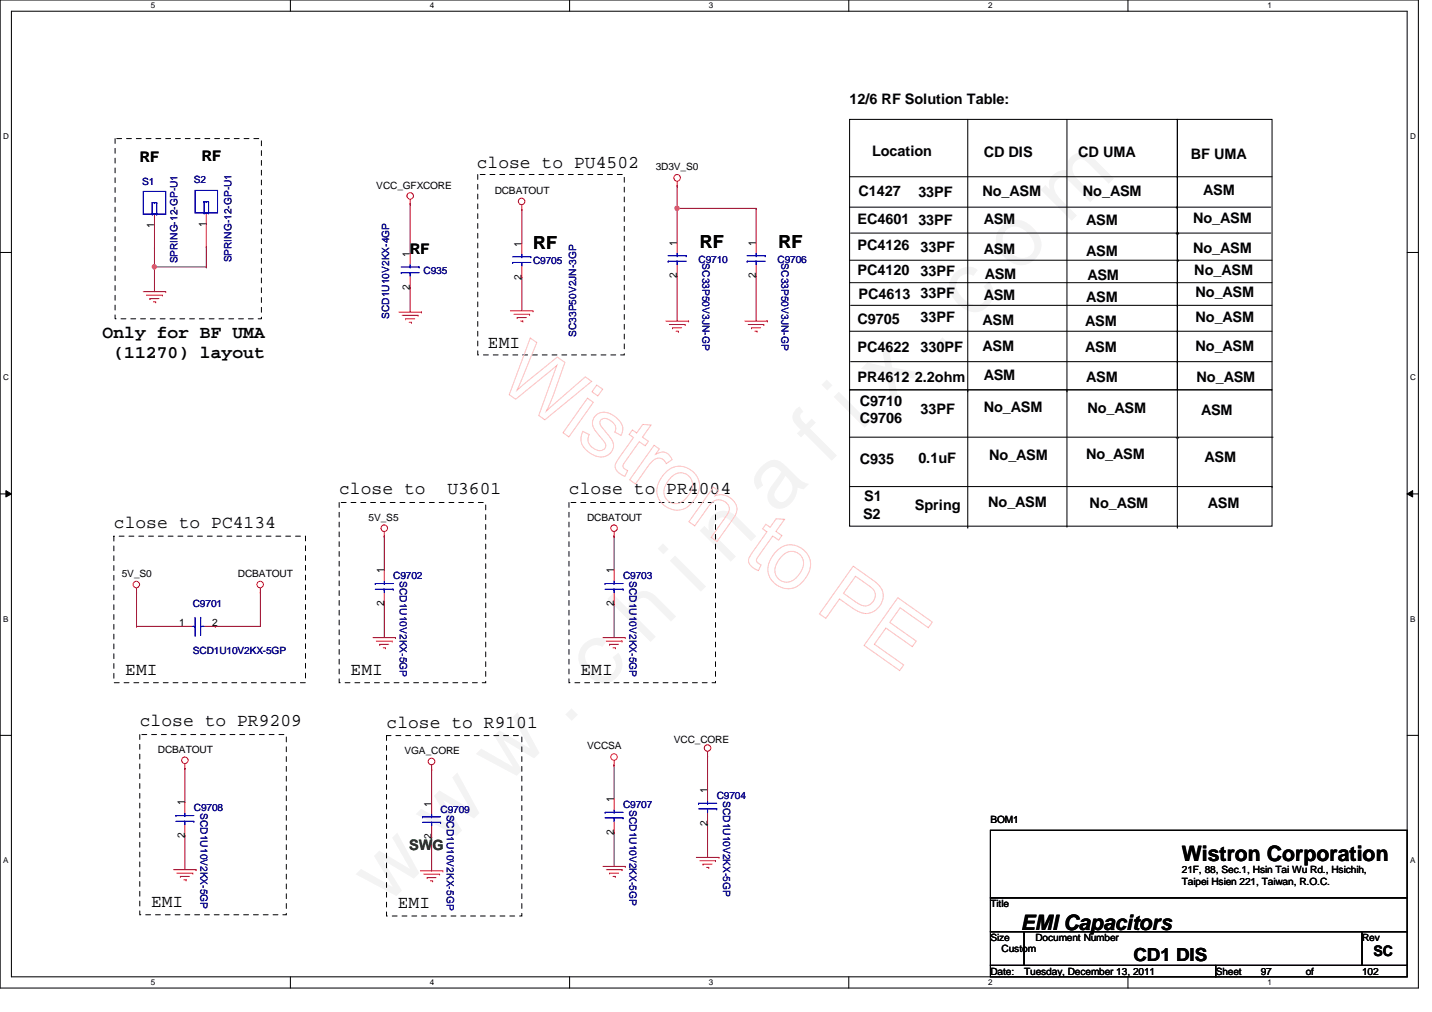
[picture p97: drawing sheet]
<svg xmlns="http://www.w3.org/2000/svg" width="297mm" height="210mm" viewBox="0 0 297 210" stroke-linecap="round" stroke-linejoin="round" font-family="sans-serif">
<defs><g id="words">
<text font-size="17.6" fill="#f0f" x="80.1" y="188" transform="rotate(-45 80.1 188)">w w w . c h i n a f i x . c o m</text>
<g font-size="4.4">
<text x="245.1" y="178.6">Wistron Corporation</text>
<text x="211.7" y="192.8">EMI Capacitors</text>
</g>
<g font-size="3.7">
<text x="98.9" y="34.8">close to PU4502</text>
<text x="110.6" y="51.6">RF</text>
<text x="145.2" y="51.4">RF</text>
<text x="161.5" y="51.4">RF</text>
<text x="21.3" y="70">Only for BF UMA</text>
<text x="23.5" y="74.3">(11270) layout</text>
<text x="101.2" y="72.2">EMI</text>
<text x="70.4" y="102.5">close to</text>
<text x="92.8" y="102.5">U3601</text>
<text x="118" y="102.5">close to PR4004</text>
<text x="23.6" y="109.6">close to PC4134</text>
<text x="26" y="140">EMI</text>
<text x="72.7" y="140">EMI</text>
<text x="120.4" y="140">EMI</text>
<text x="29" y="150.7">close to PR9209</text>
<text x="80.2" y="150.9">close to R9101</text>
<text x="31.3" y="188.1">EMI</text>
<text x="82.5" y="188.3">EMI</text>
<text x="235.1" y="199.3">CD1 DIS</text>
</g>
<g font-size="3">
<text x="176.2" y="21.7">12/6 RF Solution Table:</text>
<text x="29" y="33.6">RF</text>
<text x="41.9" y="33.4">RF</text>
<text x="180.9" y="32.4">Location</text>
<text x="204" y="32.6">CD DIS</text>
<text x="223.6" y="32.6">CD UMA</text>
<text x="247" y="32.9">BF UMA</text>
<text x="178.1" y="40.6">C1427</text>
<text x="190.5" y="40.9">33PF</text>
<text x="203.8" y="40.6">No_ASM</text>
<text x="224.6" y="40.6">No_ASM</text>
<text x="249.6" y="40.4">ASM</text>
<text x="177.9" y="46.4">EC4601</text>
<text x="190.5" y="46.7">33PF</text>
<text x="204" y="46.4">ASM</text>
<text x="225.3" y="46.7">ASM</text>
<text x="247.5" y="46.2">No_ASM</text>
<text x="85.1" y="52.7">RF</text>
<text x="177.9" y="51.8">PC4126</text>
<text x="191" y="52.3">33PF</text>
<text x="204" y="52.7">ASM</text>
<text x="225.3" y="53">ASM</text>
<text x="247.5" y="52.5">No_ASM</text>
<text x="177.9" y="56.9">PC4120</text>
<text x="191" y="57.2">33PF</text>
<text x="204.3" y="57.9">ASM</text>
<text x="225.5" y="58.1">ASM</text>
<text x="247.7" y="56.9">No_ASM</text>
<text x="178.1" y="62.1">PC4613</text>
<text x="191" y="61.8">33PF</text>
<text x="204" y="62.3">ASM</text>
<text x="225.3" y="62.6">ASM</text>
<text x="248" y="61.6">No_ASM</text>
<text x="177.9" y="67.2">C9705</text>
<text x="191" y="66.8">33PF</text>
<text x="203.8" y="67.5">ASM</text>
<text x="225.1" y="67.7">ASM</text>
<text x="248" y="66.8">No_ASM</text>
<text x="177.9" y="73.1">PC4622</text>
<text x="191" y="73.1">330PF</text>
<text x="203.8" y="72.9">ASM</text>
<text x="225.1" y="73.1">ASM</text>
<text x="248" y="72.9">No_ASM</text>
<text x="177.9" y="79.2">PR4612</text>
<text x="189.8" y="79.2">2.2ohm</text>
<text x="204" y="78.9">ASM</text>
<text x="225.3" y="79.2">ASM</text>
<text x="248.2" y="79.2">No_ASM</text>
<text x="178.3" y="84.3">C9710</text>
<text x="178.3" y="87.8">C9706</text>
<text x="191" y="85.9">33PF</text>
<text x="204" y="85.5">No_ASM</text>
<text x="225.5" y="85.7">No_ASM</text>
<text x="249.1" y="86.1">ASM</text>
<text x="190.5" y="96">0.1uF</text>
<text x="205.2" y="95.5">No_ASM</text>
<text x="225.3" y="95.3">No_ASM</text>
<text x="249.8" y="95.8">ASM</text>
<text x="178.3" y="96.2">C935</text>
<text x="179" y="107.7">S2</text>
<text x="179.3" y="103.9">S1</text>
<text x="189.8" y="105.8">Spring</text>
<text x="205" y="105.1">No_ASM</text>
<text x="226" y="105.3">No_ASM</text>
<text x="250.5" y="105.3">ASM</text>
<text x="284.9" y="198.3">SC</text>
</g>
<text font-size="3" fill="#008000" x="84.9" y="176.4">SWG</text>
<g font-size="2.1">
<text x="136" y="35.3">3D3V_S0</text>
<text x="78.1" y="39.3">VCC_GFXCORE</text>
<text x="102.6" y="40.2">DCBATOUT</text>
<text x="32" y="47.2" transform="rotate(-90 32 47.2)">1</text>
<text x="42.8" y="47" transform="rotate(-90 42.8 47)">1</text>
<text x="85" y="53.3" transform="rotate(-90 85 53.3)">1</text>
<text x="108.2" y="51.1" transform="rotate(-90 108.2 51.1)">1</text>
<text x="140.4" y="50.9" transform="rotate(-90 140.4 50.9)">1</text>
<text x="156.8" y="50.9" transform="rotate(-90 156.8 50.9)">1</text>
<text x="108.2" y="58" transform="rotate(-90 108.2 58)">2</text>
<text x="140.4" y="57.7" transform="rotate(-90 140.4 57.7)">2</text>
<text x="156.8" y="57.7" transform="rotate(-90 156.8 57.7)">2</text>
<text x="85" y="60.1" transform="rotate(-90 85 60.1)">2</text>
<text x="76.5" y="108">5V_S5</text>
<text x="121.8" y="108">DCBATOUT</text>
<text x="25.3" y="119.7">5V_S0</text>
<text x="49.4" y="119.7">DCBATOUT</text>
<text x="79.7" y="118.9" transform="rotate(-90 79.7 118.9)">1</text>
<text x="127.3" y="118.9" transform="rotate(-90 127.3 118.9)">1</text>
<text x="79.7" y="125.7" transform="rotate(-90 79.7 125.7)">2</text>
<text x="127.3" y="125.7" transform="rotate(-90 127.3 125.7)">2</text>
<text x="37.2" y="129.9">1</text>
<text x="44" y="129.9">2</text>
<text x="121.8" y="155.4">VCCSA</text>
<text x="139.8" y="154">VCC_CORE</text>
<text x="32.8" y="156.1">DCBATOUT</text>
<text x="83.9" y="156.4">VGA_CORE</text>
<text x="38.3" y="167" transform="rotate(-90 38.3 167)">1</text>
<text x="89.5" y="167.3" transform="rotate(-90 89.5 167.3)">1</text>
<text x="127.3" y="166.4" transform="rotate(-90 127.3 166.4)">1</text>
<text x="146.7" y="164.5" transform="rotate(-90 146.7 164.5)">1</text>
<text x="38.3" y="173.9" transform="rotate(-90 38.3 173.9)">2</text>
<text x="127.3" y="173.2" transform="rotate(-90 127.3 173.2)">2</text>
<text x="146.7" y="171.3" transform="rotate(-90 146.7 171.3)">2</text>
<text x="205.4" y="170.6">BOM1</text>
<text x="89.5" y="174.1" transform="rotate(-90 89.5 174.1)">2</text>
<text x="245.1" y="181.1">21F, 88, Sec.1, Hsin Tai Wu Rd., Hsichih,</text>
<text x="245.1" y="183.6">Taipei Hsien 221, Taiwan, R.O.C.</text>
<text x="205.4" y="188.1">Title</text>
<text x="205.4" y="195.2">Size</text>
<text x="207.8" y="197.5">Custom</text>
<text x="214.8" y="195.2">Document Number</text>
<text x="282.5" y="195.2">Rev</text>
<text x="205.4" y="202.1">Date:</text>
<text x="212.4" y="202.1">Tuesday, December 13, 2011</text>
<text x="252.2" y="202.1">Sheet</text>
<text x="261.5" y="202.1">97</text>
<text x="270.8" y="202.1">of</text>
<text x="282.5" y="202.1">102</text>
</g>
<g font-size="2.1" fill="#000080">
<text x="29.5" y="38.4">S1</text>
<text x="40.2" y="37.9">S2</text>
<text x="36.8" y="54.7" transform="rotate(-90 36.8 54.7)">SPRING-12-GP-U1</text>
<text x="48" y="54.4" transform="rotate(-90 48 54.4)">SPRING-12-GP-U1</text>
<text x="87.9" y="56.8">C935</text>
<text x="110.6" y="54.7">C9705</text>
<text x="144.9" y="54.5">C9710</text>
<text x="145.8" y="54.7" transform="rotate(90 145.8 54.7)">SC33P50V3JN-GP</text>
<text x="161.3" y="54.5">C9706</text>
<text x="162.1" y="54.7" transform="rotate(90 162.1 54.7)">SC33P50V3JN-GP</text>
<text x="80.7" y="66.1" transform="rotate(-90 80.7 66.1)">SCD1U10V2KX-4GP</text>
<text x="119.5" y="69.8" transform="rotate(-90 119.5 69.8)">SC33P50V2JN-3GP</text>
<text x="40" y="126">C9701</text>
<text x="81.6" y="120.1">C9702</text>
<text x="82.9" y="120.6" transform="rotate(90 82.9 120.6)">SCD1U10V2KX-5GP</text>
<text x="129.2" y="120.1">C9703</text>
<text x="130.6" y="120.6" transform="rotate(90 130.6 120.6)">SCD1U10V2KX-5GP</text>
<text x="40" y="135.6">SCD1U10V2KX-5GP</text>
<text x="129.2" y="167.6">C9707</text>
<text x="148.7" y="165.7">C9704</text>
<text x="150" y="166.2" transform="rotate(90 150 166.2)">SCD1U10V2KX-5GP</text>
<text x="40.2" y="168.3">C9708</text>
<text x="41.6" y="168.7" transform="rotate(90 41.6 168.7)">SCD1U10V2KX-5GP</text>
<text x="91.4" y="168.5">C9709</text>
<text x="92.7" y="169" transform="rotate(90 92.7 169)">SCD1U10V2KX-5GP</text>
<text x="130.6" y="168" transform="rotate(90 130.6 168)">SCD1U10V2KX-5GP</text>
</g>
<g font-size="1.7">
<text x="31.3" y="1.7">5</text>
<text x="89.2" y="1.7">4</text>
<text x="147.1" y="1.7">3</text>
<text x="205" y="1.7">2</text>
<text x="262.9" y="1.7">1</text>
<text x=".6" y="28.8">D</text>
<text x="292.5" y="28.8">D</text>
<text x=".6" y="78.9">C</text>
<text x="292.5" y="78.9">C</text>
<text x=".6" y="128.9">B</text>
<text x="292.5" y="128.9">B</text>
<text x=".6" y="179">A</text>
<text x="292.5" y="179">A</text>
<text x="31.3" y="204.3">5</text>
<text x="89.2" y="204.3">4</text>
<text x="147.1" y="204.3">3</text>
<text x="205" y="204.3">2</text>
<text x="262.9" y="204.3">1</text>
</g>
</g></defs>
<path d="M0 0h294.2v204.9h-294.2zM2.4 2.3h289.5v200.3h-289.5z" fill="none" stroke="#000" stroke-width=".21"/>
<g fill="#fff">
<path d="M31.3 .3h.9v1.8h-.9z"/>
<path d="M31.3 202.9h.9v1.8h-.9z"/>
</g>
<path d="M60.2 0v2.3M60.2 202.6v2.3" fill="none" stroke="#000" stroke-width=".21"/>
<g fill="#fff">
<path d="M89.2 .3h.9v1.8h-.9z"/>
<path d="M89.2 202.9h.9v1.8h-.9z"/>
</g>
<path d="M118.1 0v2.3M118.1 202.6v2.3" fill="none" stroke="#000" stroke-width=".21"/>
<g fill="#fff">
<path d="M147.1 .3h.9v1.8h-.9z"/>
<path d="M147.1 202.9h.9v1.8h-.9z"/>
</g>
<path d="M176.1 0v2.3M176.1 202.6v2.3" fill="none" stroke="#000" stroke-width=".21"/>
<g fill="#fff">
<path d="M205 .3h.9v1.8h-.9z"/>
<path d="M205 202.9h.9v1.8h-.9z"/>
</g>
<path d="M234 0v2.3M234 202.6v2.3" fill="none" stroke="#000" stroke-width=".21"/>
<g fill="#fff">
<path d="M262.9 .3h.9v1.8h-.9z"/>
<path d="M262.9 202.9h.9v1.8h-.9z"/>
<path d="M.6 27.3h1.2v1.9h-1.2z"/>
<path d="M292.5 27.3h1.2v1.9h-1.2z"/>
<path d="M.6 77.4h1.2v1.8h-1.2z"/>
<path d="M292.5 77.4h1.2v1.8h-1.2z"/>
</g>
<path d="M0 52.4h2.4M291.9 52.4h2.3" fill="none" stroke="#000" stroke-width=".21"/>
<g fill="#fff">
<path d="M.6 127.5h1.1v1.8h-1.1z"/>
<path d="M292.5 127.5h1.1v1.8h-1.1z"/>
</g>
<path d="M0 102.4h2.4M1.2 101.8l1.2 .6-1.2 .7zM291.9 102.4l1.1-.6v1.3zM291.9 102.4h2.3" fill="none" stroke="#000" stroke-width=".21"/>
<path d="M1.2 101.8l1.2 .6-1.2 .7zM291.9 102.4l1.1-.6v1.3z" fill="#000"/>
<g fill="#fff">
<path d="M.6 177.5h1.1v1.9h-1.1z"/>
<path d="M292.5 177.5h1.1v1.9h-1.1z"/>
</g>
<path d="M0 152.5h2.4M291.9 152.5h2.3" fill="none" stroke="#000" stroke-width=".21"/>
<g fill="none" stroke="#800040" stroke-width=".21">
<path d="M32 55.4h.1M32 55.4v5.1M28.3 122.9h.1M28.3 129.9h.1M28.3 122.9v7M28.3 129.9h9.4M44.7 129.9h.1M54 122.9h.1M54 122.9v7h-9.3M38.4 159.3h.1M38.4 159.3v7.1M38.4 173.4h.1"/>
<path d="M38.4 173.4v7"/>
</g>
<circle cx="32" cy="55.3" r=".45" fill="#f0f"/>
<circle cx="32" cy="55.3" r=".45" fill="none" stroke="#f0f" stroke-width=".21"/>
<path d="M32 51.4h.1M32 51.4v4h10.8M42.8 55.4h.1M42.8 51.2h.1M42.8 51.2v4.2" fill="none" stroke="#800040" stroke-width=".21"/>
<g fill="none" stroke="#f00" stroke-width=".21">
<path d="M32 44.4v7M42.8 44.2v7M29.7 60.5h4.7M30.4 61.2h3.3M31.1 61.9h.1M31.1 61.9h1.9M31.8 62.6h.5M32.3 62.6h.1M33.7 61.2h.1M34.4 60.5h.1M28.3 122.9h.1M28.3 122v.9"/>
<path d="M37.7 129.9h2.3M42.3 129.9h2.4M54 122.9h.1M54 122v.9M38.4 159.3h.1M38.4 158.4v.9M38.4 166.4v2.3M38.4 171v2.4M36 180.4h4.7M36.7 181.1h3.3M37.4 181.8h.1M37.4 181.8h1.9"/>
<path d="M38.1 182.5h.5M38.6 182.5h.1M40 181.1h.1M40.7 180.4h.1"/>
<circle cx="28.3" cy="121.2" r=".68"/>
<circle cx="54" cy="121.2" r=".68"/>
<circle cx="38.4" cy="157.7" r=".68"/>
</g>
<g fill="none" stroke="#000" stroke-width=".21">
<path d="M176.2 24.8h68v56.1h-68zM176.2 36.7h87.7M200.7 24.8v84.5M221.3 24.8v84.3M244.2 24.8h19.7v56.1h-19.7zM244.2 36.7h.1M176.2 43h87.4M176.2 54h87.7M176.2 58.6h87.7M176.4 48.3h87.2M244 43h.1M244 48.3h.1"/>
<path d="M244.2 43h.1M244.2 58.6h.1M244.2 54h.1M244.5 48.3h.1M244.5 54h.1M176.2 68.7h87.7M176.4 63.3h87.5M176.4 75h87.5M244.2 63.3h.1M244.2 68.7h.1M244.2 75h.1M176.2 80.9h87.7v28.2h-87.7z"/>
<path d="M176.2 90.7h67.8M244 90.7h.1M244.2 80.9v28.4M244.5 90.7h.1M244.5 90.7h19.6M176.2 100.9h87.7M244.2 109.3h.1M263.9 100.9h.1M205.4 172.2h86.5v14h-86.5zM205.4 186.2h86.5v7.1h-86.5zM205.4 193.3h7v6.9h-7zM212.4 193.3h70.1v6.9h-70.1z"/>
<path d="M282.5 193.3h9.4v6.9h-9.4zM205.4 200.2h46.8v2.4h-46.8zM252.2 200.2h39.7v2.4h-39.7z"/>
</g>
<path d="M23.9 28.7h30.3v37.4h-30.3zM99.1 36.2h30.4v37.4h-30.4zM23.6 111.2h39.8v30.4h-39.8zM70.4 104.2h30.3v37.4h-30.3zM118 104.2h30.4v37.4h-30.4zM29 152.4h30.4v37.3h-30.4zM80.2 152.6h28v37.4h-28z" fill="none" stroke="#000" stroke-width=".21" stroke-dasharray="1 1 1 1 1 1 1 1"/>
<g fill="none" stroke="#00f" stroke-width=".21">
<path d="M29.7 39.7h4.7v4.7h-4.7zM40.5 39.5h4.6v4.7h-4.6zM31.6 42h.1M31.6 44.4h.1M31.6 42h.9M31.6 42v2.4M31.6 44.4h.9M32 42h.1M32.5 44.4h.1M32.5 42h.1M32.5 42v2.4M42.3 41.8h.1"/>
<path d="M42.3 44.2h.1M42.3 41.8h1M42.3 41.8v2.4M42.3 44.2h1M42.8 41.8h.1M43.3 44.2h.1M43.3 41.8h.1M43.3 41.8v2.4M40 129.9h.5M40.5 129.9h.1M40.5 131.8h.1M40.5 128.1v3.7"/>
<path d="M41.6 129.9h.1M41.6 128.1h.1M41.6 129.9h.7M41.6 128.1v3.7M36.5 169.2h.1M36.5 169.2h3.7M36.5 170.3h3.7M38.4 169.2h.1M38.4 170.3h.1M38.4 168.7v.5M38.4 170.3v.7M40.2 170.3h.1"/>
</g>
<circle cx="32" cy="55.3" r=".45" fill="#f0f"/>
<circle cx="32" cy="55.3" r=".45" fill="none" stroke="#f0f" stroke-width=".21"/>
<g fill="none" stroke="#ffbfbf" stroke-width=".21">
<path d="M110 70.1l1.3 1-4.1 9.8 8.4-6.8 1.6 1.1-2.6 7.2-1.3 2.8 8.1-7 1.3 .9-9.7 8-1.2-.9 3.7-10.4-8.5 7-1.4-.9zM123.8 79.9l1.2 .8-1 1.4-1.2-.8zM121.9 82.6l1.2 .8-5.1 7.2-1.2-.8zM123.5 86.3a2.85 2.85 0 0 1 3.9 0 3.1 3.1 0 0 1 1.7 3.3l-.3 .7-1.3-.7a1.8 1.8 0 0 0-1.1-2.5 1.14 1.14 0 0 0-1.2-.3 1.14 1.14 0 0 0-.8 .9 8.9 8.9 0 0 0 2.1 3 2.46 2.46 0 0 1 .3 3.1 2.46 2.46 0 0 1-3.1 .8 3.9 3.9 0 0 1-3.1-4.3l.3-.8 1.3 .6a2.1 2.1 0 0 0 1.2 3.1 1.28 1.28 0 0 0 1.5 .2 1.28 1.28 0 0 0 .7-1.3l-.6-.9a8.1 8.1 0 0 1-2.1-3.2 2.21 2.21 0 0 1 .6-1.7zM131.2 89.2l.9 .6 1.2-1.8 1.7 .2-1.7 2.5 1.2 .8-.7 1-1.2-.9-3 4.2a.93 .93 0 0 0-.4 1 .93 .93 0 0 0 .8 .7l.2 .1-.6 1.2a2.49 2.49 0 0 1-2-2.4l.6-1.1 3.2-4.5-.9-.7zM135.7 92.4l1.1 .7-.8 1.1a2.13 2.13 0 0 1 3.4 1.1l-1.2 .9a1.72 1.72 0 0 0-1.5-1.2 1.72 1.72 0 0 0-1.6 .9l-3.3 4.5-1.2-.9zM138.2 97.9a4.1 4.1 0 0 1 5.6 0 4.1 4.1 0 0 1 .3 5.6 4.1 4.1 0 0 1-6 1.6 4.1 4.1 0 0 1-.8-6.2zM139.4 98.9a2.53 2.53 0 0 1 3.5-.2 2.53 2.53 0 0 1 .2 3.5 3.4 3.4 0 0 1-3.3 2.2 2.59 2.59 0 0 1-1.5-4.1zM148 101l1.1 .8-.8 1a3.3 3.3 0 0 1 4.5 3.3l-.7 1.4-3.4 4.8-1.2-.8 3.1-4.4a1.99 1.99 0 0 0 .5-2.4 1.99 1.99 0 0 0-2.2-1h-.1a2.8 2.8 0 0 0-1.9 1.5l-2.8 3.9-1.2-.9zM158.9 108.7l.8 .7 1.3-1.8 1.7 .1-1.7 2.5 1.2 .9-.7 .9-1.2-.8-3 4.2a.92 .92 0 0 0-.4 .9 .92 .92 0 0 0 .8 .8l.2 .1-.6 1.2a2.49 2.49 0 0 1-2-2.4l.6-1.1 3.2-4.6-.9-.6zM161.2 114.2a4.1 4.1 0 0 1 5.6 0 4.1 4.1 0 0 1 .3 5.6 4.1 4.1 0 0 1-6 1.5 4.1 4.1 0 0 1-.7-6.1zM162.4 115.1a2.53 2.53 0 0 1 3.5-.1 2.53 2.53 0 0 1 .3 3.5 3.4 3.4 0 0 1-3.4 2.2 2.59 2.59 0 0 1-1.5-4.2z"/>
<path d="M177 117.4l3.7 2.7a4.4 4.4 0 0 1 2.5 3.6 3.7 3.7 0 0 1-2.1 3.2 3.7 3.7 0 0 1-3.9-.5l-3.1-2.2-2.8 4.1-1.3-1zM177.5 119.5l2.5 1.8a2.33 2.33 0 0 1 1.5 2.5 2.17 2.17 0 0 1-3.5 1.4l-3-2.1zM186.2 124l7.2 5-.8 1.2-5.9-4.1-2.1 3 5.5 3.9-.9 1.1-5.4-3.8-2.4 3.3 6.1 4.3-.9 1.2-7.4-5.2z"/>
</g>
<use href="#words"/>
</svg>
